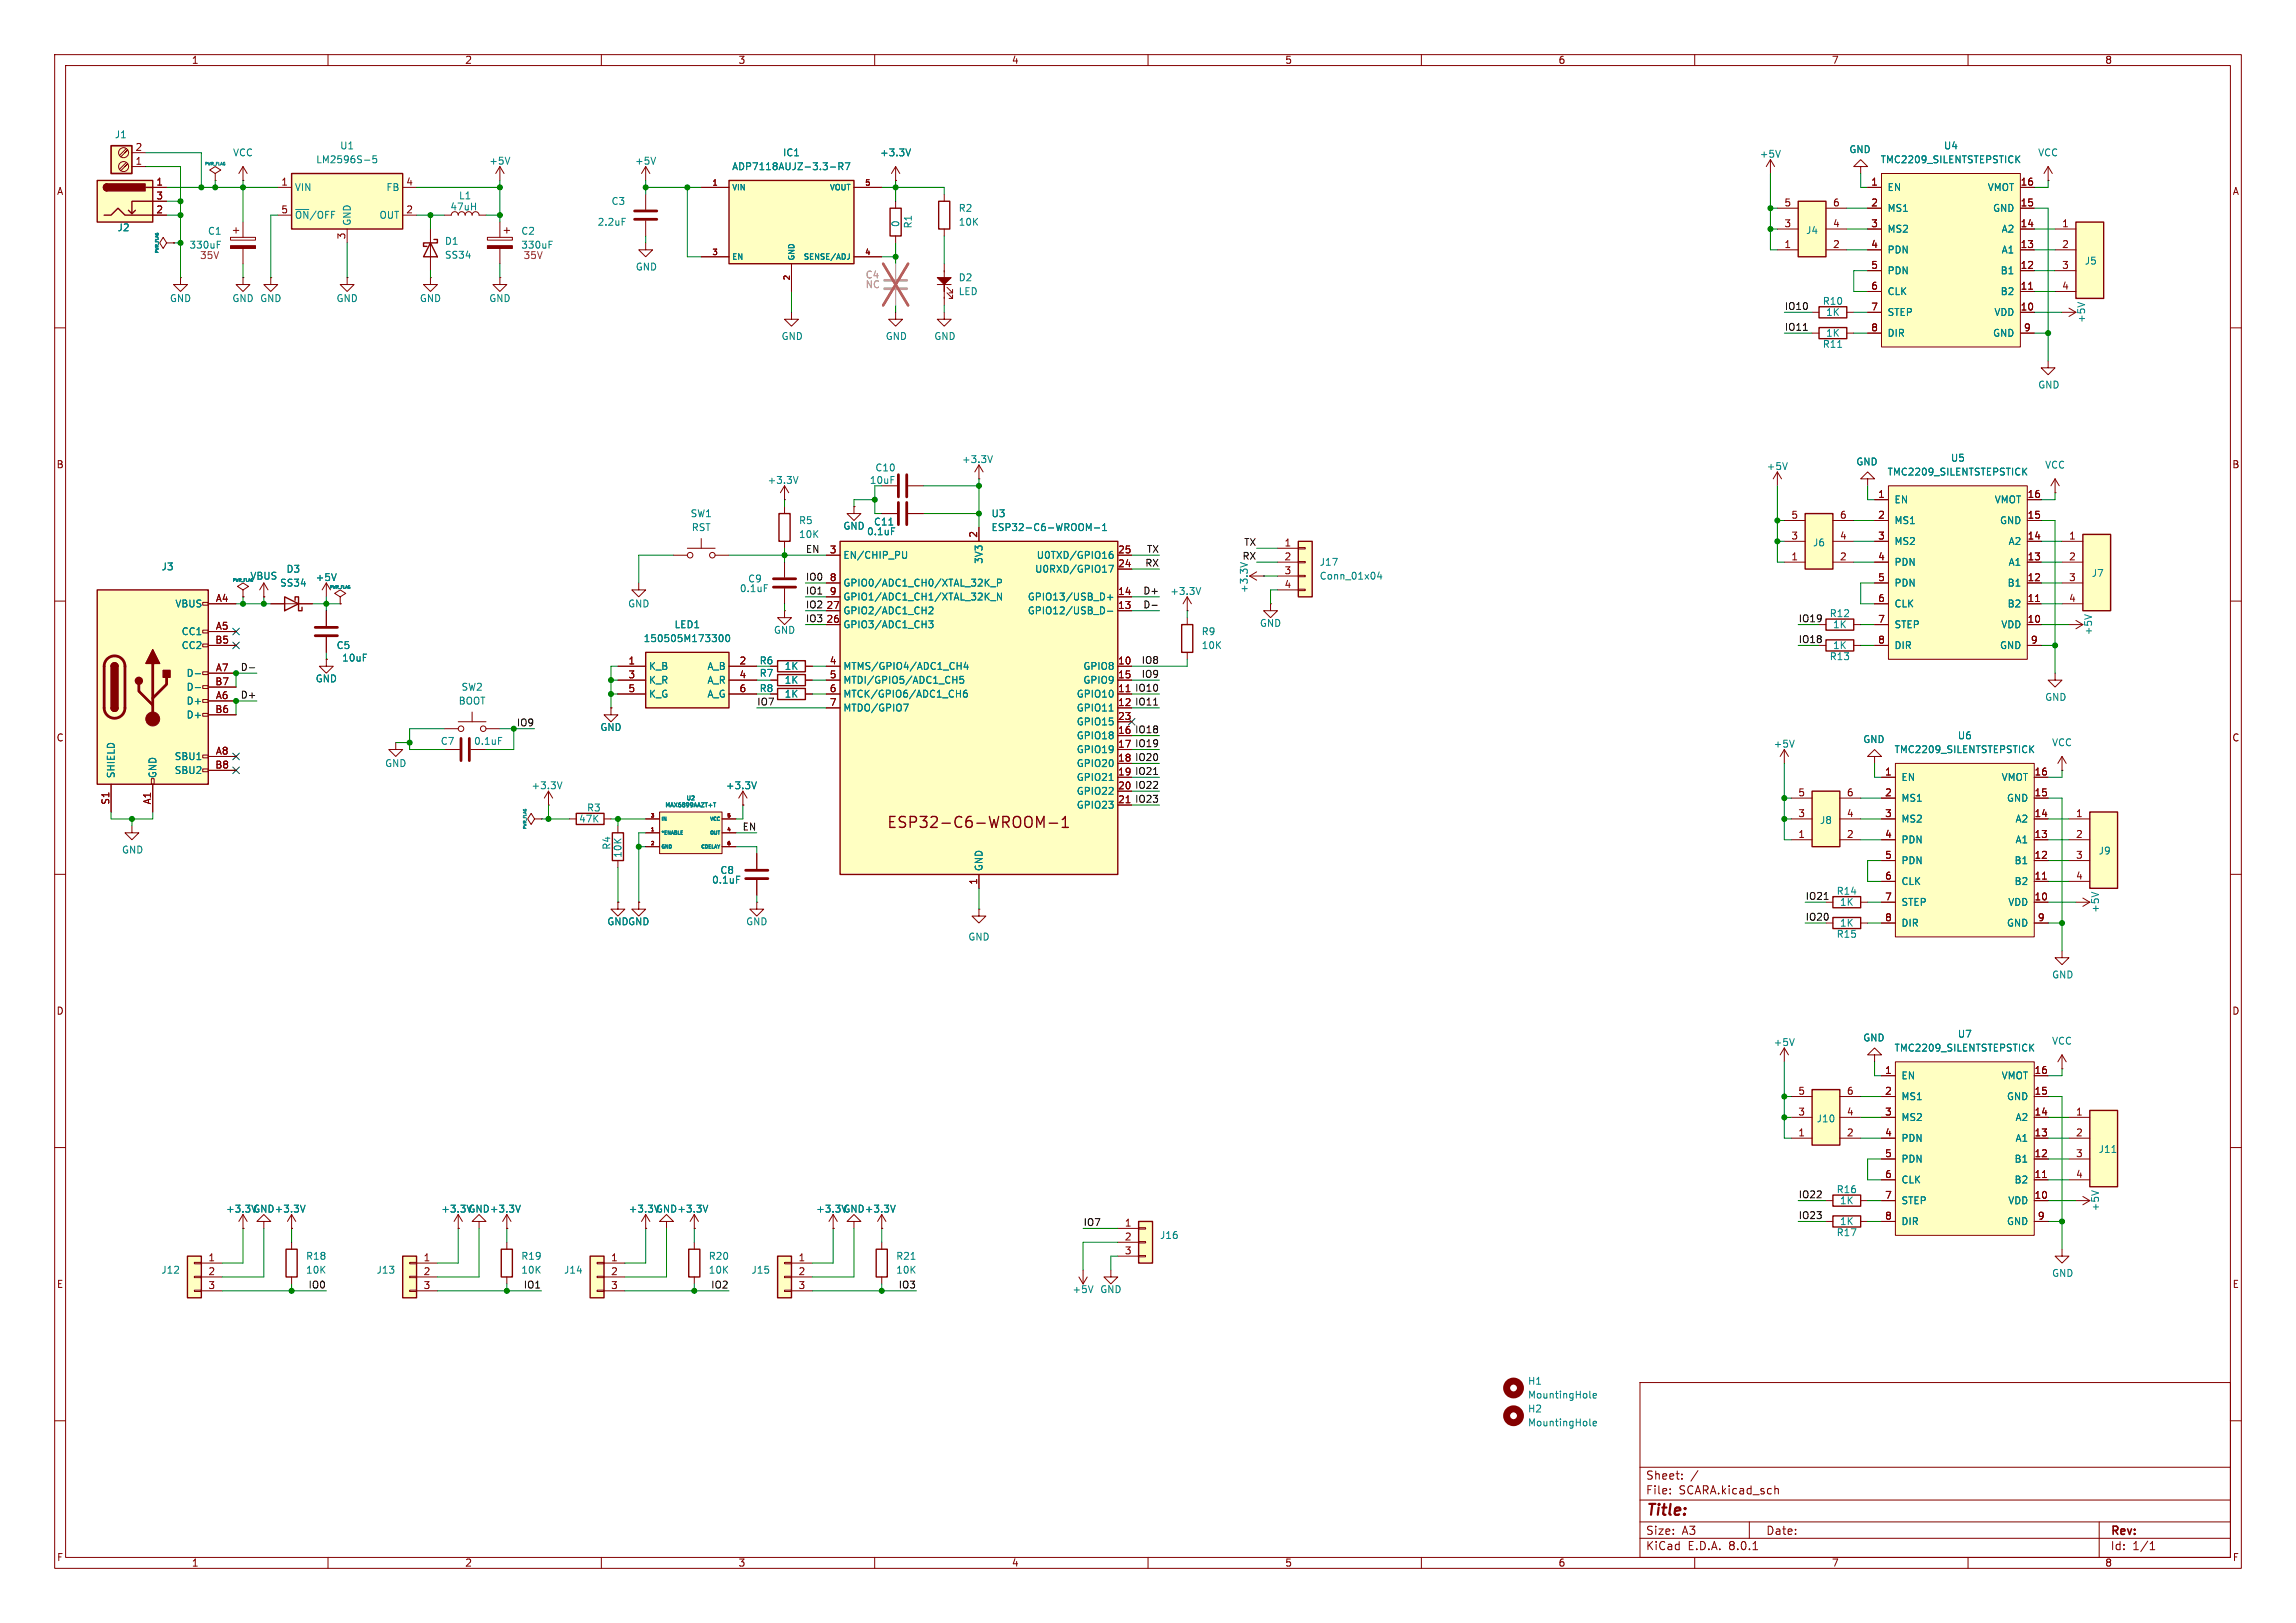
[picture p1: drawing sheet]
<svg xmlns="http://www.w3.org/2000/svg" width="420mm" height="297mm" viewBox="0 0 420 297" stroke-linecap="round" stroke-linejoin="round" font-family="sans-serif">
<defs><g id="words">
<g font-size="2.8" fill="#840000">
<text x="162.1" y="151.9">ESP32-C6-WROOM-1</text>
<text x="301" y="277.9">Title:</text>
</g>
<g font-size="2.1" fill="#840000">
<text x="301" y="273.7">File:</text>
<text x="301" y="271">Sheet:</text>
<text x="307.1" y="273.7">SCARA.kicad_sch</text>
<text x="301" y="281.1">Size:</text>
<text x="307.6" y="281.1">A3</text>
<text x="323" y="281.1">Date:</text>
<text x="386" y="281.3">Rev:</text>
<text x="301" y="283.9">KiCad</text>
<text x="308.7" y="283.9">E.D.A.</text>
<text x="316.3" y="283.9">8.0.1</text>
<text x="386" y="283.9">Id:</text>
<text x="390.1" y="283.9">1/1</text>
</g>
<g font-size="1.8" fill="#840000">
<text x="35" y="11.9">1</text>
<text x="85" y="11.9">2</text>
<text x="135" y="11.9">3</text>
<text x="185" y="11.9">4</text>
<text x="235" y="11.9">5</text>
<text x="285" y="11.9">6</text>
<text x="335" y="11.9">7</text>
<text x="385" y="11.9">8</text>
<text x="24.7" y="27.7">2</text>
<text x="10.3" y="35.9">A</text>
<text x="24.7" y="30.2">1</text>
<text x="28.5" y="34">1</text>
<text x="51.4" y="34">1</text>
<text x="74.2" y="34">4</text>
<text x="342.2" y="34">1</text>
<text x="369.5" y="34">16</text>
<text x="408.3" y="35.9">A</text>
<text x="28.5" y="39.1">2</text>
<text x="28.5" y="36.6">3</text>
<text x="51.4" y="39.1">5</text>
<text x="74.2" y="39.1">2</text>
<text x="326.3" y="41.7">3</text>
<text x="326.3" y="37.8">5</text>
<text x="335.2" y="41.7">4</text>
<text x="335.2" y="37.8">6</text>
<text x="342.2" y="37.8">2</text>
<text x="342.2" y="41.7">3</text>
<text x="369.5" y="41.7">14</text>
<text x="369.5" y="37.8">15</text>
<text x="377.1" y="41.7">1</text>
<text x="63.2" y="43.9" transform="rotate(-90 63.2 43.9)">3</text>
<text x="326.3" y="45.5">1</text>
<text x="335.2" y="45.5">2</text>
<text x="342.2" y="45.5">4</text>
<text x="369.5" y="45.5">13</text>
<text x="377.1" y="45.5">2</text>
<text x="342.2" y="49.3">5</text>
<text x="342.2" y="53.1">6</text>
<text x="369.5" y="53.1">11</text>
<text x="369.5" y="49.3">12</text>
<text x="377.1" y="49.3">3</text>
<text x="377.1" y="53.1">4</text>
<text x="342.2" y="56.9">7</text>
<text x="369.5" y="56.9">10</text>
<text x="342.2" y="60.7">8</text>
<text x="370.1" y="60.7">9</text>
<text x="10.3" y="85.9">B</text>
<text x="408.2" y="85.9">B</text>
<text x="327.6" y="95">5</text>
<text x="336.5" y="95">6</text>
<text x="343.5" y="91.2">1</text>
<text x="343.5" y="95">2</text>
<text x="370.8" y="95">15</text>
<text x="370.8" y="91.2">16</text>
<text x="151.7" y="101.3">3</text>
<text x="178.8" y="98.5" transform="rotate(-90 178.8 98.5)">2</text>
<text x="204.4" y="101.3">25</text>
<text x="234.9" y="100.1">1</text>
<text x="327.6" y="98.8">3</text>
<text x="336.5" y="98.8">4</text>
<text x="343.5" y="98.8">3</text>
<text x="370.8" y="98.8">14</text>
<text x="378.4" y="98.8">1</text>
<text x="151.7" y="106.4">8</text>
<text x="204.4" y="103.9">24</text>
<text x="234.9" y="102.6">2</text>
<text x="234.9" y="105.2">3</text>
<text x="234.9" y="107.7">4</text>
<text x="327.6" y="102.6">1</text>
<text x="336.5" y="102.6">2</text>
<text x="343.5" y="102.6">4</text>
<text x="343.5" y="106.4">5</text>
<text x="370.8" y="106.4">12</text>
<text x="370.8" y="102.6">13</text>
<text x="378.4" y="102.6">2</text>
<text x="378.4" y="106.4">3</text>
<text x="39.4" y="110.2">A4</text>
<text x="151.1" y="111.5">27</text>
<text x="151.7" y="109">9</text>
<text x="204.4" y="111.5">13</text>
<text x="204.4" y="109">14</text>
<text x="343.5" y="110.2">6</text>
<text x="370.8" y="110.2">11</text>
<text x="378.4" y="110.2">4</text>
<text x="39.3" y="117.9">B5</text>
<text x="39.4" y="115.3">A5</text>
<text x="151.1" y="114">26</text>
<text x="343.5" y="114">7</text>
<text x="343.5" y="117.9">8</text>
<text x="370.8" y="114">10</text>
<text x="371.4" y="117.9">9</text>
<text x="39.3" y="125.5">B7</text>
<text x="39.4" y="122.9">A7</text>
<text x="114.9" y="121.7">1</text>
<text x="114.9" y="124.2">3</text>
<text x="135.2" y="121.7">2</text>
<text x="135.2" y="124.2">4</text>
<text x="151.7" y="121.7">4</text>
<text x="151.7" y="124.2">5</text>
<text x="204.4" y="121.7">10</text>
<text x="204.4" y="124.2">15</text>
<text x="39.3" y="130.6">B6</text>
<text x="39.4" y="128">A6</text>
<text x="114.9" y="126.7">5</text>
<text x="135.2" y="126.7">6</text>
<text x="151.7" y="126.7">6</text>
<text x="151.7" y="129.3">7</text>
<text x="204.4" y="126.7">11 IO10</text>
<text x="204.4" y="129.3">12 IO11</text>
<text x="204.4" y="131.8">23</text>
<text x="204.4" y="126.7">11</text>
<text x="204.4" y="129.3">12</text>
<text x="10.3" y="135.9">C</text>
<text x="204.4" y="134.4">16 IO18</text>
<text x="204.4" y="136.9">17 IO19</text>
<text x="204.4" y="134.4">16</text>
<text x="204.4" y="136.9">17</text>
<text x="408.2" y="135.9">C</text>
<text x="39.3" y="140.7">B8</text>
<text x="39.4" y="138.2">A8</text>
<text x="204.4" y="139.4">18 IO20</text>
<text x="204.4" y="142">19 IO21</text>
<text x="204.4" y="139.4">18</text>
<text x="204.4" y="142">19</text>
<text x="344.7" y="142">1</text>
<text x="372.1" y="142">16</text>
<text x="20.1" y="147.4" transform="rotate(-90 20.1 147.4)">S1</text>
<text x="27.7" y="147.3" transform="rotate(-90 27.7 147.3)">A1</text>
<text x="204.4" y="144.5">20 IO22</text>
<text x="204.4" y="147.1">21 IO23</text>
<text x="204.4" y="144.5">20</text>
<text x="204.4" y="147.1">21</text>
<text x="328.9" y="149.6">3</text>
<text x="328.9" y="145.8">5</text>
<text x="337.7" y="149.6">4</text>
<text x="337.7" y="145.8">6</text>
<text x="344.7" y="145.8">2</text>
<text x="344.7" y="149.6">3</text>
<text x="372.1" y="149.6">14</text>
<text x="372.1" y="145.8">15</text>
<text x="379.7" y="149.6">1</text>
<text x="328.9" y="153.4">1</text>
<text x="337.7" y="153.4">2</text>
<text x="344.7" y="153.4">4</text>
<text x="372.1" y="153.4">13</text>
<text x="379.7" y="153.4">2</text>
<text x="178.8" y="162" transform="rotate(-90 178.8 162)">1</text>
<text x="344.7" y="157.2">5</text>
<text x="344.7" y="161">6</text>
<text x="372.1" y="161">11</text>
<text x="372.1" y="157.2">12</text>
<text x="379.7" y="157.2">3</text>
<text x="379.7" y="161">4</text>
<text x="344.7" y="164.8">7</text>
<text x="372.1" y="164.8">10</text>
<text x="344.7" y="168.7">8</text>
<text x="372.7" y="168.7">9</text>
<text x="10.3" y="185.9">D</text>
<text x="408.2" y="185.9">D</text>
<text x="344.7" y="196.6">1</text>
<text x="372.1" y="196.6">16</text>
<text x="328.9" y="200.4">5</text>
<text x="337.7" y="200.4">6</text>
<text x="344.7" y="200.4">2</text>
<text x="372.1" y="200.4">15</text>
<text x="328.9" y="208">1</text>
<text x="328.9" y="204.2">3</text>
<text x="337.7" y="208">2</text>
<text x="337.7" y="204.2">4</text>
<text x="344.7" y="204.2">3</text>
<text x="344.7" y="208">4</text>
<text x="372.1" y="208">13</text>
<text x="372.1" y="204.2">14</text>
<text x="379.7" y="204.2">1</text>
<text x="379.7" y="208">2</text>
<text x="344.7" y="211.8">5</text>
<text x="344.7" y="215.6">6</text>
<text x="372.1" y="215.6">11</text>
<text x="372.1" y="211.8">12</text>
<text x="379.7" y="211.8">3</text>
<text x="379.7" y="215.6">4</text>
<text x="344.7" y="219.5">7</text>
<text x="372.1" y="219.5">10</text>
<text x="205.7" y="224.5">1</text>
<text x="205.7" y="227.1">2</text>
<text x="344.7" y="223.3">8</text>
<text x="372.7" y="223.3">9</text>
<text x="38" y="230.9">1</text>
<text x="38" y="233.4">2</text>
<text x="77.4" y="230.9">1</text>
<text x="77.4" y="233.4">2</text>
<text x="111.7" y="230.9">1</text>
<text x="111.7" y="233.4">2</text>
<text x="146" y="230.9">1</text>
<text x="146" y="233.4">2</text>
<text x="205.7" y="229.6">3</text>
<text x="10.3" y="235.9">E</text>
<text x="38" y="236">3</text>
<text x="77.4" y="236">3</text>
<text x="111.7" y="236">3</text>
<text x="146" y="236">3</text>
<text x="408.3" y="235.9">E</text>
<text x="10.3" y="285.9">F</text>
<text x="35" y="286.9">1</text>
<text x="85" y="286.9">2</text>
<text x="135" y="286.9">3</text>
<text x="185" y="286.9">4</text>
<text x="235" y="286.9">5</text>
<text x="285" y="286.9">6</text>
<text x="335" y="286.9">7</text>
<text x="385" y="286.9">8</text>
<text x="408.3" y="285.9">F</text>
</g>
<g font-size="1.8" fill="#008484">
<text x="20.9" y="25.5">J1</text>
<text x="42.5" y="28.8">VCC</text>
<text x="62.1" y="27.5">U1</text>
<text x="143.1" y="28.8">IC1</text>
<text x="160.9" y="28.8">+3.3V</text>
<text x="321.8" y="29.1">+5V</text>
<text x="338.2" y="28.2">GND</text>
<text x="355.5" y="27.5">U4</text>
<text x="372.7" y="28.8">VCC</text>
<text x="53.8" y="35.2">VIN</text>
<text x="57.7" y="30.1">LM2596S-5</text>
<text x="70.6" y="35.2">FB</text>
<text x="89.4" y="30.3">+5V</text>
<text x="116.1" y="30.3">+5V</text>
<text x="133.8" y="31.3">ADP7118AUJZ-3.3-R7</text>
<text x="343.9" y="30.1">TMC2209_SILENTSTEPSTICK</text>
<text x="345.2" y="35.2">EN</text>
<text x="363.5" y="35.2">VMOT</text>
<text x="53.8" y="40.2">~{ON}/OFF</text>
<text x="64.4" y="41.4" transform="rotate(-90 64.4 41.4)">GND</text>
<text x="69.3" y="40.2">OUT</text>
<text x="82.3" y="38.7">47uH</text>
<text x="83.9" y="36.7">L1</text>
<text x="109.2" y="41.5">2.2uF</text>
<text x="111.8" y="37.7">C3</text>
<text x="164.7" y="41.6" transform="rotate(-90 164.7 41.6)">0</text>
<text x="167" y="41.9" transform="rotate(-90 167 41.9)">R1</text>
<text x="175.3" y="39">R2</text>
<text x="175.3" y="41.5">10K</text>
<text x="345.2" y="39">MS1</text>
<text x="364.5" y="39">GND</text>
<text x="21.4" y="42.5">J2</text>
<text x="34.6" y="45.7">330uF</text>
<text x="37.9" y="43.2">C1</text>
<text x="81.3" y="45">D1</text>
<text x="81.3" y="47.5">SS34</text>
<text x="95.3" y="43.2">C2</text>
<text x="95.3" y="45.7">330uF</text>
<text x="330.3" y="43">J4</text>
<text x="345.2" y="42.8">MS2</text>
<text x="345.2" y="46.6">PDN</text>
<text x="366.1" y="46.6">A1</text>
<text x="366.1" y="42.8">A2</text>
<text x="116.2" y="49.7">GND</text>
<text x="175.3" y="51.7">D2</text>
<text x="345.2" y="50.4">PDN</text>
<text x="365.9" y="50.4">B1</text>
<text x="381.3" y="48.6">J5</text>
<text x="31" y="55.5">GND</text>
<text x="42.4" y="55.5">GND GND</text>
<text x="61.5" y="55.5">GND</text>
<text x="76.7" y="55.5">GND</text>
<text x="89.4" y="55.5">GND</text>
<text x="175.3" y="54.2">LED</text>
<text x="333.3" y="56">R10</text>
<text x="333.9" y="58">1K</text>
<text x="345.2" y="54.2">CLK</text>
<text x="345.2" y="58">STEP</text>
<text x="364.7" y="58">VDD</text>
<text x="365.9" y="54.2">B2</text>
<text x="381.6" y="59.2" transform="rotate(-90 381.6 59.2)">+5V</text>
<text x="142.9" y="62.4">GND</text>
<text x="161.9" y="62.4">GND</text>
<text x="170.8" y="62.4">GND</text>
<text x="333.3" y="63.9">R11</text>
<text x="333.9" y="61.8">1K</text>
<text x="345.2" y="61.8">DIR</text>
<text x="364.5" y="61.8">GND</text>
<text x="372.7" y="71.3">GND</text>
<text x="140.3" y="88.7">+3.3V</text>
<text x="160" y="86.5">C10</text>
<text x="175.9" y="84.9">+3.3V</text>
<text x="323.1" y="86.2">+5V</text>
<text x="339.5" y="85.4">GND</text>
<text x="345.2" y="87.2">TMC2209_SILENTSTEPSTICK</text>
<text x="356.8" y="84.7">U5</text>
<text x="374" y="86">VCC</text>
<text x="126.2" y="94.8">SW1</text>
<text x="181.3" y="94.8">U3</text>
<text x="346.5" y="92.3">EN</text>
<text x="364.8" y="92.3">VMOT</text>
<text x="126.4" y="97.4">RST</text>
<text x="146.1" y="96.1">R5</text>
<text x="146.1" y="98.7">10K</text>
<text x="154.2" y="97.1">GND</text>
<text x="158.5" y="98.1">0.1uF</text>
<text x="159.8" y="96.4">C11</text>
<text x="181.3" y="97.4">ESP32-C6-WROOM-1</text>
<text x="331.5" y="100.2">J6</text>
<text x="346.5" y="96.1">MS1</text>
<text x="346.5" y="99.9">MS2</text>
<text x="365.7" y="96.1">GND</text>
<text x="367.3" y="99.9">A2</text>
<text x="29.5" y="104.6">J3</text>
<text x="45.7" y="106.3">VBUS</text>
<text x="51.1" y="107.5">SS34</text>
<text x="52.3" y="105">D3</text>
<text x="57.7" y="106.5">+5V</text>
<text x="136.8" y="106.8">C9</text>
<text x="154.2" y="102.5">EN/CHIP_PU</text>
<text x="154.2" y="107.5">GPIO0/ADC1_CH0/XTAL_32K_P</text>
<text x="179.9" y="103.3" transform="rotate(-90 179.9 103.3)">3V3</text>
<text x="189.2" y="105">U0RXD/GPIO17</text>
<text x="189.5" y="102.5">U0TXD/GPIO16</text>
<text x="241.3" y="106.3">Conn_01x04</text>
<text x="241.3" y="103.7">J17</text>
<text x="346.5" y="103.7">PDN</text>
<text x="346.5" y="107.5">PDN</text>
<text x="367.1" y="107.5">B1</text>
<text x="367.3" y="103.7">A1</text>
<text x="382.5" y="105.8">J7</text>
<text x="32" y="111.4">VBUS</text>
<text x="114.8" y="111.4">GND</text>
<text x="135.2" y="108.6">0.1uF</text>
<text x="154.2" y="112.6">GPIO2/ADC1_CH2</text>
<text x="154.2" y="110.1">GPIO1/ADC1_CH1/XTAL_32K_N</text>
<text x="187.9" y="112.6">GPIO12/USB_D-</text>
<text x="187.9" y="110.1">GPIO13/USB_D+</text>
<text x="214" y="109.1">+3.3V</text>
<text x="228.4" y="108.6" transform="rotate(-90 228.4 108.6)">+3.3V</text>
<text x="334.6" y="113.1">R12</text>
<text x="346.5" y="111.4">CLK</text>
<text x="367.1" y="111.4">B2</text>
<text x="33.1" y="116.4">CC1</text>
<text x="33.1" y="119">CC2</text>
<text x="61.5" y="119">C5</text>
<text x="117.6" y="117.7">150505M173300</text>
<text x="123.3" y="115.2">LED1</text>
<text x="141.5" y="116.2">GND</text>
<text x="154.2" y="115.2">GPIO3/ADC1_CH3</text>
<text x="219.7" y="116.4">R9</text>
<text x="219.7" y="119">10K</text>
<text x="230.4" y="114.9">GND</text>
<text x="335.2" y="115.2">1K</text>
<text x="335.2" y="119">1K</text>
<text x="346.5" y="115.2">STEP</text>
<text x="346.5" y="119">DIR</text>
<text x="365.7" y="119">GND</text>
<text x="366" y="115.2">VDD</text>
<text x="382.9" y="116.3" transform="rotate(-90 382.9 116.3)">+5V</text>
<text x="34" y="124.1">D-</text>
<text x="57.7" y="125.1">GND</text>
<text x="62.5" y="121.3">10uF</text>
<text x="118.6" y="122.8">K_B</text>
<text x="118.6" y="125.3">K_R</text>
<text x="129.3" y="122.8">A_B</text>
<text x="129.3" y="125.3">A_R</text>
<text x="138.9" y="124.1">R7</text>
<text x="138.9" y="121.8">R6</text>
<text x="143.4" y="125.3">1K</text>
<text x="143.4" y="122.8">1K</text>
<text x="154.2" y="122.8">MTMS/GPIO4/ADC1_CH4</text>
<text x="154.2" y="125.3">MTDI/GPIO5/ADC1_CH5</text>
<text x="198.1" y="122.8">GPIO8</text>
<text x="198.1" y="125.3">GPIO9</text>
<text x="334.6" y="121">R13</text>
<text x="34" y="129.1">D+</text>
<text x="34" y="131.7">D+</text>
<text x="34" y="126.6">D-</text>
<text x="83.8" y="129.1">BOOT</text>
<text x="84.3" y="126.6">SW2</text>
<text x="118.6" y="127.9">K_G</text>
<text x="129.3" y="127.9">A_G</text>
<text x="138.9" y="126.8">R8</text>
<text x="143.4" y="127.9">1K</text>
<text x="154.2" y="127.9">MTCK/GPIO6/ADC1_CH6</text>
<text x="154.2" y="130.4">MTDO/GPIO7</text>
<text x="196.9" y="127.9">GPIO10</text>
<text x="196.9" y="130.4">GPIO11</text>
<text x="374" y="128.4">GND</text>
<text x="80.5" y="136.5">C7</text>
<text x="86.6" y="136.5">0.1uF</text>
<text x="109.7" y="134">GND</text>
<text x="196.9" y="135.5">GPIO18</text>
<text x="196.9" y="132.9">GPIO15</text>
<text x="324.4" y="137">+5V</text>
<text x="340.7" y="136.2">GND</text>
<text x="358" y="135.5">U6</text>
<text x="375.3" y="136.8">VCC</text>
<text x="21.2" y="142.5" transform="rotate(-90 21.2 142.5)">SHIELD</text>
<text x="28.8" y="142.5" transform="rotate(-90 28.8 142.5)">GND</text>
<text x="31.9" y="139.3">SBU1</text>
<text x="31.9" y="141.8">SBU2</text>
<text x="70.4" y="140.6">GND</text>
<text x="196.9" y="138">GPIO19</text>
<text x="196.9" y="140.6">GPIO20</text>
<text x="196.9" y="143.1">GPIO21</text>
<text x="346.5" y="138">TMC2209_SILENTSTEPSTICK</text>
<text x="347.7" y="143.1">EN</text>
<text x="366.1" y="143.1">VMOT</text>
<text x="97.1" y="144.6">+3.3V</text>
<text x="107.3" y="148.7">R3</text>
<text x="132.7" y="144.6">+3.3V</text>
<text x="196.9" y="145.6">GPIO22</text>
<text x="196.9" y="148.2">GPIO23</text>
<text x="347.7" y="146.9">MS1</text>
<text x="367" y="146.9">GND</text>
<text x="105.8" y="150.7">47K</text>
<text x="111.9" y="155.6" transform="rotate(-90 111.9 155.6)">R4</text>
<text x="332.8" y="151">J8</text>
<text x="347.7" y="150.7">MS2</text>
<text x="347.7" y="154.5">PDN</text>
<text x="368.6" y="154.5">A1</text>
<text x="368.6" y="150.7">A2</text>
<text x="22.2" y="156.4">GND</text>
<text x="113.9" y="157.1" transform="rotate(-90 113.9 157.1)">10K</text>
<text x="130.2" y="161.9">0.1uF</text>
<text x="131.7" y="160.1">C8</text>
<text x="179.9" y="159.5" transform="rotate(-90 179.9 159.5)">GND</text>
<text x="347.7" y="158.3">PDN</text>
<text x="368.4" y="158.3">B1</text>
<text x="383.8" y="156.6">J9</text>
<text x="335.9" y="163.9">R14</text>
<text x="336.5" y="166">1K</text>
<text x="347.7" y="162.2">CLK</text>
<text x="347.7" y="166">STEP</text>
<text x="367.3" y="166">VDD</text>
<text x="368.4" y="162.2">B2</text>
<text x="384.1" y="167.1" transform="rotate(-90 384.1 167.1)">+5V</text>
<text x="111" y="169.5">GNDGND</text>
<text x="136.4" y="169.5">GND</text>
<text x="177" y="172.3">GND</text>
<text x="335.9" y="171.8">R15</text>
<text x="336.5" y="169.8">1K</text>
<text x="347.7" y="169.8">DIR</text>
<text x="367" y="169.8">GND</text>
<text x="375.3" y="179.2">GND</text>
<text x="324.4" y="191.6">+5V</text>
<text x="340.7" y="190.8">GND</text>
<text x="358" y="190.1">U7</text>
<text x="375.3" y="191.4">VCC</text>
<text x="346.5" y="192.6">TMC2209_SILENTSTEPSTICK</text>
<text x="347.7" y="197.7">EN</text>
<text x="366.1" y="197.7">VMOT</text>
<text x="347.7" y="201.5">MS1</text>
<text x="367" y="201.5">GND</text>
<text x="332.2" y="205.6">J10</text>
<text x="347.7" y="205.3">MS2</text>
<text x="347.7" y="209.1">PDN</text>
<text x="368.6" y="209.1">A1</text>
<text x="368.6" y="205.3">A2</text>
<text x="347.7" y="213">PDN</text>
<text x="368.4" y="213">B1</text>
<text x="383.8" y="211.2">J11</text>
<text x="335.9" y="218.5">R16</text>
<text x="336.5" y="220.6">1K</text>
<text x="347.7" y="216.8">CLK</text>
<text x="347.7" y="220.6">STEP</text>
<text x="367.3" y="220.6">VDD</text>
<text x="368.4" y="216.8">B2</text>
<text x="384.1" y="221.7" transform="rotate(-90 384.1 221.7)">+5V</text>
<text x="41.3" y="222.1">+3.3VGND+3.3V</text>
<text x="80.6" y="222.1">+3.3VGND+3.3V</text>
<text x="114.9" y="222.1">+3.3VGND+3.3V</text>
<text x="149.2" y="222.1">+3.3VGND+3.3V</text>
<text x="212.1" y="226.9">J16</text>
<text x="335.9" y="226.4">R17</text>
<text x="336.5" y="224.4">1K</text>
<text x="347.7" y="224.4">DIR</text>
<text x="367" y="224.4">GND</text>
<text x="29.4" y="233.3">J12</text>
<text x="55.9" y="230.7">R18</text>
<text x="55.9" y="233.3">10K</text>
<text x="68.8" y="233.3">J13</text>
<text x="95.3" y="230.7">R19</text>
<text x="95.3" y="233.3">10K</text>
<text x="103.1" y="233.3">J14</text>
<text x="129.5" y="230.7">R20</text>
<text x="129.5" y="233.3">10K</text>
<text x="137.4" y="233.3">J15</text>
<text x="163.8" y="230.7">R21</text>
<text x="163.8" y="233.3">10K</text>
<text x="375.3" y="233.9">GND</text>
<text x="196.1" y="236.8">+5V</text>
<text x="201.2" y="236.8">GND</text>
<text x="279.4" y="253.6">H1</text>
<text x="279.4" y="256.1">MountingHole</text>
<text x="279.4" y="258.7">H2</text>
<text x="279.4" y="261.2">MountingHole</text>
</g>
<g font-size="1.8" fill="#840084">
<text x="36.5" y="47.6">35V</text>
<text x="95.7" y="47.6">35V</text>
</g>
<g font-size="1.8" fill="#a1a1a1">
<text x="158.3" y="51.2">C4</text>
<text x="158.3" y="52.9">NC</text>
</g>
<g font-size="1.8">
<text x="326.4" y="56.8">IO10</text>
<text x="326.4" y="60.6">IO11</text>
<text x="147.3" y="101.3">EN</text>
<text x="209.7" y="101.3">TX</text>
<text x="227.5" y="100">TX</text>
<text x="147.3" y="106.3">IO0</text>
<text x="209.4" y="103.8">RX</text>
<text x="227.2" y="102.5">RX</text>
<text x="147.3" y="108.9">IO1</text>
<text x="147.3" y="114">IO3</text>
<text x="147.3" y="111.4">IO2</text>
<text x="209" y="108.9">D+</text>
<text x="209" y="111.4">D-</text>
<text x="328.9" y="114">IO19</text>
<text x="328.9" y="117.8">IO18</text>
<text x="43.9" y="122.8">D-</text>
<text x="208.7" y="121.6">IO8</text>
<text x="208.7" y="124.1">IO9</text>
<text x="43.9" y="127.9">D+</text>
<text x="138.4" y="129.2">IO7</text>
<text x="94.4" y="133">IO9</text>
<text x="135.7" y="152.1">EN</text>
<text x="330.2" y="164.8">IO21</text>
<text x="330.2" y="168.6">IO20</text>
<text x="328.9" y="219.4">IO22</text>
<text x="198.1" y="224.4">IO7</text>
<text x="328.9" y="223.2">IO23</text>
<text x="56.3" y="235.9">IO0</text>
<text x="95.7" y="235.9">IO1</text>
<text x="130" y="235.9">IO2</text>
<text x="164.3" y="235.9">IO3</text>
</g>
<text font-size="1.8" fill="#008400" x="159" y="88.7">10uF</text>
<g font-size="1.4" fill="#840000">
<text x="130.2" y="34">1</text>
<text x="158.1" y="34">5</text>
<text x="130.2" y="46.7">3</text>
<text x="158.1" y="46.7">4</text>
<text x="144.5" y="51.4" transform="rotate(-90 144.5 51.4)">2</text>
</g>
<g font-size="1.4" fill="#008484">
<text x="133.9" y="35">VIN</text>
<text x="151.7" y="35">VOUT</text>
<text x="133.9" y="47.7">EN</text>
<text x="145.5" y="47.8" transform="rotate(-90 145.5 47.8)">GND</text>
<text x="146.9" y="47.7">SENSE/ADJ</text>
</g>
<g font-size="1.1" fill="#008484">
<text x="121.6" y="147.9">MAX6899AAZT+T</text>
<text x="125.5" y="146.7">U2</text>
</g>
<g font-size=".9" fill="#840000">
<text x="118.9" y="149.6">3</text>
<text x="132.9" y="149.6">5</text>
<text x="118.9" y="152.1">1</text>
<text x="118.9" y="154.7">2</text>
<text x="132.9" y="152.1">4</text>
<text x="132.9" y="154.7">6</text>
</g>
<g font-size=".9" fill="#008484">
<text x="120.9" y="152.9">*ENABLE</text>
<text x="120.9" y="155.5">GND</text>
<text x="120.9" y="150.4">IN</text>
<text x="128" y="155.5">CDELAY</text>
<text x="129.7" y="152.9">OUT</text>
<text x="129.7" y="150.4">VCC</text>
</g>
<g font-size=".7" fill="#008484">
<text x="37.4" y="30.4">PWR_FLAG</text>
<text x="29.1" y="46.4" transform="rotate(-90 29.1 46.4)">PWR_FLAG</text>
<text x="42.5" y="106.6">PWR_FLAG</text>
<text x="60.2" y="107.9">PWR_FLAG</text>
<text x="96.4" y="151.9" transform="rotate(-90 96.4 151.9)">PWR_FLAG</text>
</g>
</g></defs>
<g fill="none" stroke="#840000" stroke-width=".18">
<path d="M10 10h400v277h-400zM12 12h396v273h-396zM60 10v2M110 10v2M160 10v2M210 10v2M260 10v2M310 10v2M360 10v2M10 60h2M89.2 43.4h4.5v.5h-4.5zM91.4 40.6v2.8"/>
<path d="M91.4 45.5v2.8M92.2 42.2h1M92.7 41.7v1M408 60h2M10 110h2M408 110h2M10 160h2M408 160h2M10 210h2M408 210h2M152.4 224.8h.1M152.4 222.2l-.8 1.3"/>
<path d="M152.4 222.2v2.6M152.4 222.2l.8 1.3M161.3 224.8h.1M161.3 222.2l-.8 1.3M161.3 222.2v2.6M161.3 222.2l.8 1.3M197.4 233.7l.7 1.2M198.1 232.4v2.5M198.9 233.7l-.8 1.2M203.2 232.4v1.3h1.3l-1.3 1.2-1.3-1.2h1.3M377.2 228.6v1.3h1.3l-1.3 1.2-1.3-1.2h1.3M10 260h2"/>
<path d="M300 253h108v32h-108zM408 260h2M300 278.5h108M300 274.5h108M300 268.5h108M305.5 273.2v.2M305.5 272.5v.1M307.7 270.5v.2M307.7 269.8v.1M310.6 269.1l-1.3 1.9M320 278.5v3M324.7 272.5h.5l.1 .9"/>
<path d="M384 278.5v6.5M60 285v2M110 285v2M160 285v2M210 285v2M260 285v2M300 281.5h108M310 285v2M320.7 283.6h.8M360 285v2M393.3 283.6h.9M393.3 282.5l.4-.4v1.5"/>
</g>
<path d="M89.2 45h4.5v.5h-4.5z" fill="#840000" stroke="#840000" stroke-width=".18"/>
<path d="M100.4 44.7h.5M100.4 44.1h.6M163.8 220.5l-.5 1.3M199.9 235.3l-.4 1.2" fill="none" stroke="#008484" stroke-width=".18"/>
<path d="M208.3 223.5h2.5v7.6h-2.5z" fill="#ffffc2"/>
<path d="M161.3 227.3v1.3M161.3 233.7v1.2M204.5 224.8h3.8M204.5 227.3h3.8M204.5 229.9h3.8M208.3 229.7h1.2v.3h-1.2zM208.3 227.2h1.2v.3h-1.2zM208.3 224.7h1.2v.2h-1.2z" fill="none" stroke="#840000" stroke-width=".18"/>
<path d="M160.3 228.6h2v5.1h-2zM208.3 223.5h2.5v7.6h-2.5z" fill="none" stroke="#840000" stroke-width=".25"/>
<path d="M166.7 230.4h.7" fill="none" stroke="#008484" stroke-width=".18"/>
<path d="M142.2 229.9h2.6v7.6h-2.6z" fill="#ffffc2"/>
<g fill="none" stroke="#840000" stroke-width=".18">
<path d="M81.3 39.4h1.2a.64 .64 0 0 1 .7-.7 .64 .64 0 0 1 .6 .7 .64 .64 0 0 1 .7-.7 .64 .64 0 0 1 .6 .7 .64 .64 0 0 1 .6-.7 .64 .64 0 0 1 .7 .7 .64 .64 0 0 1 .6-.7 .64 .64 0 0 1 .6 .7h1.3M91.4 30.5l-.7 1.3M91.4 30.5v2.5M91.4 30.5l.8 1.3M118.1 30.5l-.8 1.3M118.1 30.5v2.5M118.1 35.6v2.8M118.1 30.5l.8 1.3M78.7 50.8v1.3h1.3l-1.3 1.2-1.2-1.2h1.2M78.7 50.8h.1M78.7 41.9v7.6M91.4 50.8v1.3h-1.2l1.2 1.2 1.3-1.2h-1.3"/>
<path d="M91.4 50.8h.1M118.1 44.5v1.2h1.3l-1.3 1.3-1.3-1.3h1.3M118.1 40.4v2.8M156.2 92.7v1.3h1.3l-1.3 1.3-1.3-1.3h1.3M156.2 92.7h.1M143.5 111.8v1.2h1.3l-1.3 1.3-1.3-1.3h1.3M143.5 111.8h.1M141 127h1.2M141 124.5h1.2M141 121.9h1.2M147.3 127h1.3M147.3 124.5h1.3"/>
<path d="M147.3 121.9h1.3M138.4 156.2v2.8M138.4 165.1v1.3h1.3l-1.3 1.2-1.2-1.2h1.2M138.4 165.1h.1M138.4 161v2.8M179.1 166.4v1.2h1.2l-1.2 1.3-1.3-1.3h1.3M179.1 166.4h.1M127 224.8h.1M127 222.2v2.6M127 227.3v1.3M127 233.7v1.2M127 222.2l-.8 1.3"/>
<path d="M127 222.2l.8 1.3M143.5 236.1h1.3v.2h-1.3zM143.5 233.6h1.3v.2h-1.3zM143.5 231h1.3v.3h-1.3zM144.8 231.1h3.8M144.8 233.7h3.8M144.8 236.2h3.8"/>
</g>
<path d="M78.7 44.5l1.3 2.5h-2.5zM79.4 43.8h.6v.7h-2.5v.6h.6M142.2 126h5.1v2h-5.1zM142.2 123.4h5.1v2.1h-5.1zM142.2 120.9h5.1v2h-5.1zM126 228.6h2v5.1h-2zM142.2 229.9h2.6v7.6h-2.6z" fill="none" stroke="#840000" stroke-width=".25"/>
<path d="M93.3 28.8l-.5 1.2M113.8 39.9h.6M119.9 28.8l-.4 1.2M134.7 160.3h.6M129.5 220.5l-.5 1.3" fill="none" stroke="#008484" stroke-width=".18"/>
<path d="M116.1 38.6h4M116.1 40.1h4M136.4 159.3h4.1M136.4 160.8h4.1" fill="none" stroke="#840000" stroke-width=".51"/>
<path d="M17.8 108h20.3v35.5h-20.3z" fill="#ffffc2"/>
<g fill="none" stroke="#840000" stroke-width=".18">
<path d="M37.1 117.9h1v.5h-1zM37.1 115.3h1v.5h-1zM37.1 110.2h1v.5h-1zM38.1 110.5h5.1M38.1 115.6h5.1M38.1 118.1h5.1M37.1 138.2h1v.5h-1zM37.1 130.6h1v.5h-1zM37.1 128h1v.5h-1zM37.1 125.5h1v.5h-1zM37.1 122.9h1v.5h-1zM38.1 128.3h5.1"/>
<path d="M38.1 123.2h5.1M38.1 138.4h5.1M38.1 130.8h5.1M38.1 125.7h5.1M20.3 143.5v5.1M27.7 142.5h.5v1h-.5zM27.9 143.5v5.1M37.1 140.7h1v.5h-1zM38.1 141h5.1"/>
</g>
<path d="M17.8 108h20.3v35.5h-20.3zM20.3 129.5a.64 .64 0 0 0 .7 .7 .64 .64 0 0 0 .6-.7M20.3 121.9a.64 .64 0 0 1 .7-.6 .64 .64 0 0 1 .6 .6" fill="none" stroke="#840000" stroke-width=".25"/>
<path d="M19.6 120.6a1.91 1.91 0 0 1 2.1-.4 1.91 1.91 0 0 1 1.2 1.7v7.6a1.91 1.91 0 0 1-1.9 1.9 1.91 1.91 0 0 1-2-1.9l.1-7.7 .1-.7zM25.4 125.2v1.3l2.5 2.5M27.9 121.4v10.2M30.5 124v1.2l-2.6 2.6" fill="none" stroke="#840000" stroke-width=".51"/>
<g fill="#840000" stroke="#840000" stroke-width=".25">
<path d="M20.3 129.5h1.3a.64 .64 0 0 1-.6 .7 .64 .64 0 0 1-.7-.7z"/>
<path d="M20.3 121.9h1.3v7.6h-1.3z"/>
<path d="M20.5 121.5a.64 .64 0 0 1 .7-.2 .64 .64 0 0 1 .4 .6h-1.3z"/>
<path d="M27.9 118.9l1.3 2.5h-2.5z"/>
<path d="M29.8 122.7h1.3v1.3h-1.3z"/>
<circle cx="25.4" cy="124.6" r=".63"/>
</g>
<circle cx="27.9" cy="131.6" r="1.27" fill="#840000" stroke="#840000" stroke-width=".18"/>
<path d="M35.7 123.3h1M35.7 125.8h1" fill="none" stroke="#008484" stroke-width=".18"/>
<path d="M153.7 99.1h50.8v60.9h-50.8z" fill="#ffffc2"/>
<path d="M142.5 94h2v5.1h-2zM153.7 99.1h50.8v60.9h-50.8zM190.3 150.8l.7-1.4v2M191.9 150.6h1.6M194.3 151.4h1.2M194.3 150l.6-.6v2" fill="none" stroke="#840000" stroke-width=".25"/>
<g fill="none" stroke="#840000" stroke-width=".18">
<path d="M143.5 92.7v1.3M143.5 99.1v1.2M161.3 94h2.8M166.1 94h2.8M179.1 96.5v2.6M143.5 102.9v2.8M143.5 107.7v2.8M151.1 111.8h2.6M151.1 109.2h2.6M151.1 101.6h2.6M151.1 114.3h2.6M151.1 106.7h2.6"/>
<path d="M204.5 111.8h2.5M204.5 109.2h2.5M204.5 104.1h2.5M204.5 101.6h2.5M151.1 121.9h2.6M151.1 124.5h2.6M151.1 127h2.6M151.1 129.5h2.6M204.5 121.9h2.5M204.5 124.5h2.5M204.5 132.1h2.5M179.1 160v2.6"/>
</g>
<g fill="none" stroke="#008484" stroke-width=".18">
<path d="M162.6 96.1h.7M163.1 96.6h.6M199.2 96.7l.4-.9v1.3M200.2 96.6h1M201.7 96.2l.4-.4v1.3M201.7 97.1h.7M139.8 107h.6M165.8 100.9v1.2l-.2 .1-.4-.1M169.9 113.6h.8l-.5 .5 .4 .1v.6l-.2 .1-.5-.1M169.9 111.2l.5-.1 .3 .3-.8 .9h.8M181.2 107.4h1M181.2 109.9h1"/>
<path d="M182.5 106.7l.6-.1 .1-.2-.1-.3-.6-.1v1.3M183.2 108.5v1.3l-.7-1.3v1.3M201.8 111.1l.2 .5-.2 .7M202.6 111.9h1M202.6 109.3h1M202.8 103.4h.9l-.6 1.3M203.1 108.8v1M203.5 100.9l-.4 .1a.86 .86 0 0 0 0 1.2l.5-.1v-.5l-.2-.2-.4 .1-.1 .1M165.3 128.8h.8l-.5 1.3M174.3 124.4h.7M175 126.9h.7M175 123.8v1.2"/>
<path d="M175.1 121.8h.7M175.7 126.3v1.3M175.8 121.2v1.3M176.2 123.8h-.6v.6l.1-.1h.5l.1 .2-.1 .4-.2 .1-.4-.1M176.7 121.2l-.3 .9h.7M176.8 126.3l-.3 .1a.85 .85 0 0 0 0 1.2l.4-.1 .1-.5-.3-.2-.3 .1-.2 .1M177 121.7v.8M202.9 130.1h.7M202.9 142.8h.7"/>
</g>
<path d="M164.3 91.9v4.1M165.9 91.9v4.1M141.5 107.4h4M141.5 105.9h4" fill="none" stroke="#840000" stroke-width=".51"/>
<path d="M237.5 99.1h2.5v10.1h-2.5z" fill="#ffffc2"/>
<g fill="none" stroke="#840000" stroke-width=".18">
<path d="M163.8 33h.1M163.8 30.5l-.7 1.3M163.8 30.5v2.5M163.8 36.8v1.3M163.8 30.5l.8 1.3M172.7 35.6v1.2M144.8 57.2v1.2h1.2l-1.2 1.3-1.3-1.3h1.3M163.8 57.2v1.2h1.3l-1.3 1.3-1.2-1.3h1.2M163.8 43.2v1.3M171.4 52.1h2.6M172.7 57.2v1.2h1.3l-1.3 1.3-1.3-1.3h1.3M172.7 41.9v1.3"/>
<path d="M172.7 48.3v2.5M172.7 53.3v2.6M173.2 52.6l1 1M173.2 53.6l1 1M173.6 53.6h.6M173.6 54.6h.6M174.2 53v.6M174.2 54v.6M49.5 110.5h7.6M59.7 106.7l-.8 1.3M59.7 106.7v2.5M59.7 106.7l.8 1.3"/>
<path d="M62.2 109.2l1-.6-1-.6-1 .6 1 .6v1.3M62.2 110.5h.1M217.2 111.8h.1M217.2 109.2v2.6M217.2 113v1.3M217.2 119.4v1.3M217.2 109.2l-.8 1.3M217.2 109.2l.7 1.3M228.6 105.4h2.5M228.6 105.4l1.3 .8M229.9 104.6l-1.3 .8M231.1 105.4h.1"/>
<path d="M232.4 110.5v1.3h1.3l-1.3 1.2-1.3-1.2h1.3M232.4 110.5h.1M233.7 100.3h3.8M233.7 102.9h3.8M233.7 105.4h3.8M233.7 108h3.8M237.5 107.8h1.3v.3h-1.3zM237.5 105.3h1.3v.2h-1.3zM237.5 102.7h1.3v.3h-1.3zM237.5 100.2h1.3v.3h-1.3zM24.1 151.1v1.3h1.3l-1.3 1.3-1.2-1.3h1.2"/>
</g>
<path d="M162.8 38.1h2v5.1h-2zM171.7 36.8h2v5.1h-2zM237.5 99.1h2.5v10.1h-2.5zM52.1 109.2l2.5 1.3-2.5 1.3zM54 109.9v-.7h.6v2.6h.6v-.7M216.2 114.3h2v5.1h-2z" fill="none" stroke="#840000" stroke-width=".25"/>
<path d="M166.6 27.2l-.5 1.3M61.5 105l-.4 1.2M219.6 107.5l-.4 1.3M226.9 102.9l1.3 .5M252.3 104.7l-.3 .9h.8M252.6 105.1v.9" fill="none" stroke="#008484" stroke-width=".18"/>
<path d="M171.4 50.8h2.6l-1.3 1.3v1.2v-1.2z" fill="#840000" stroke="#840000" stroke-width=".18"/>
<path d="M161.8 52.8h4.1M161.8 51.3h4.1" fill="none" stroke="#a1a1a1" stroke-width=".51"/>
<path d="M163.8 48.3v2.8M163.8 53.1v2.8" fill="none" stroke="#a1a1a1" stroke-width=".18"/>
<path d="M161.5 48.3l4.6 7.6M166.1 48.3l-4.6 7.6" fill="none" stroke="#e75356" stroke-width=".46"/>
<path d="M133.3 33h22.9v15.3h-22.9z" fill="#ffffc2"/>
<path d="M133.3 33h22.9v15.3h-22.9z" fill="none" stroke="#840000" stroke-width=".25"/>
<g fill="none" stroke="#840000" stroke-width=".18">
<path d="M128.3 34.3h5M156.2 34.3h5.1M128.3 47h5M144.8 48.3v5M156.2 47h5.1M143.5 91.4h.1M143.5 88.9l-.8 1.3M143.5 88.9v2.5M143.5 88.9l.8 1.3M161.3 88.9h2.8M166.1 88.9h2.8M179.1 87.6h.1"/>
<path d="M179.1 85.1l-.8 1.3M179.1 85.1v2.5M179.1 85.1l.7 1.3M44.4 108l1.1-.7-1.1-.6-1 .6 1 .7v1.2M44.4 109.2h.1M48.3 109.2h.1M48.3 106.7l-.8 1.3M48.3 106.7v2.5M48.3 106.7l.7 1.3M59.7 111.8v2.8M59.7 116.6v2.8M59.7 120.7v1.2h1.3l-1.3 1.3-1.3-1.3h1.3"/>
<path d="M59.7 120.7h.1M135.9 147.3h.1M135.9 144.8l-.8 1.3M135.9 144.8v2.5M135.9 144.8l.8 1.3"/>
</g>
<path d="M151.9 30.6h1M153.5 30.5l.6-.1 .1-.2-.1-.3-.6-.1v1.3M153.8 30.5l.4 .6M154.6 29.8h.9l-.6 1.3M155.4 46.4v.8l-.3 .3M146 87.2l-.4 1.3M181.5 83.4l-.4 1.3M138.4 143.1l-.5 1.2" fill="none" stroke="#008484" stroke-width=".18"/>
<path d="M164.3 86.9v4M165.9 86.9v4M57.7 116.3h4M57.7 114.8h4" fill="none" stroke="#840000" stroke-width=".51"/>
<path d="M120.6 148.6h11.5v7.6h-11.5z" fill="#ffffc2"/>
<g fill="none" stroke="#840000" stroke-width=".18">
<path d="M128.3 98.6v1.7M123.2 101.6h2.5M125.7 100.3h5.1M130.8 101.6h2.5M118.1 152.4h2.5M118.1 154.9h2.5M118.1 149.9h2.5M119.2 152.1h.4M120.6 148.6h11.5v7.6h-11.5zM132.1 152.4h2.5M132.1 154.9h2.5M132.1 149.9h2.5"/>
<circle cx="126.2" cy="101.6" r=".51"/>
<circle cx="130.3" cy="101.6" r=".51"/>
</g>
<path d="M130.5 146.9h.4M130.7 146.9v.8" fill="none" stroke="#008484" stroke-width=".18"/>
<path d="M118.1 119.4h15.2v10.1h-15.2z" fill="#ffffc2"/>
<path d="M118.1 119.4h15.2v10.1h-15.2z" fill="none" stroke="#840000" stroke-width=".25"/>
<path d="M113 121.9h5.1M113 124.5h5.1M113 127h5.1M133.3 121.9h5.1M133.3 124.5h5.1M133.3 127h5.1" fill="none" stroke="#840000" stroke-width=".18"/>
<path d="M131.7 116.3l.1-.2a.68 .68 0 0 1 .5 .7 .68 .68 0 0 1-.5 .6l-.3-.5zM132.9 116.3l.1-.2a.68 .68 0 0 1 .5 .7 .68 .68 0 0 1-.5 .6l-.3-.5zM290.8 255.7l.2 .1M291.4 255.4l.6-.1v-.2l-.4-.1-.2 .2 .1 .6h.5" fill="none" stroke="#008484" stroke-width=".18"/>
<circle cx="276.9" cy="254" r="1.27" fill="none" stroke="#840000" stroke-width="1.3"/>
<path d="M17.8 33h10.1v7.6h-10.1z" fill="#ffffc2"/>
<path d="M17.8 33h10.1v7.6h-10.1zM19 39.4h1.3l1.3-1.3 1.3 1.3h5M19.6 33.7a.64 .64 0 0 0-.7 .6 .64 .64 0 0 0 .7 .6M24.8 38.5l-.7 .6M26.7 34.3h1.2M27.9 36.8h-3.8v2.3l-.6-.6" fill="none" stroke="#840000" stroke-width=".25"/>
<g fill="#840000" stroke="#840000" stroke-width=".25">
<path d="M19.1 33.8l.5-.1v1.2a.63 .63 0 0 1-.6-.4 .63 .63 0 0 1 .1-.7z"/>
<path d="M19.6 33.7h6.9v1.2h-6.9z"/>
</g>
<path d="M27.9 34.3h2.6M27.9 39.4h2.6M27.9 36.8h2.6M30.5 44.5l-.7-1.1-.6 1.1 .6 1 .7-1h1.2M31.7 44.5h.1" fill="none" stroke="#840000" stroke-width=".18"/>
<circle cx="276.9" cy="259.1" r="1.27" fill="none" stroke="#840000" stroke-width="1.3"/>
<path d="M290.8 260.7l.2 .2M291.4 260.5l.6-.1v-.3h-.4l-.2 .2 .1 .6h.5" fill="none" stroke="#008484" stroke-width=".18"/>
<path d="M331.5 199.4h5v10.2h-5z" fill="#ffffc2"/>
<path d="M331.5 199.4h5v10.2h-5z" fill="none" stroke="#840000" stroke-width=".25"/>
<path d="M377.2 57.2h2.5M378.5 56.4l1.2 .8M379.7 57.2l-1.2 .7M327.7 208.3h3.8M327.7 204.5h3.8M327.7 200.7h3.8M336.5 208.3h3.9M336.5 204.5h3.9M336.5 200.7h3.9" fill="none" stroke="#840000" stroke-width=".18"/>
<path d="M380.1 55.3l1.2 .5" fill="none" stroke="#008484" stroke-width=".18"/>
<path d="M379.7 40.6h5.1v14h-5.1z" fill="#ffffc2"/>
<path d="M379.7 40.6h5.1v14h-5.1z" fill="none" stroke="#840000" stroke-width=".25"/>
<path d="M323.8 29.2l-.7 1.3M323.8 29.2v2.6M323.8 29.2l.8 1.3M340.4 30.5h1.2l-1.2-1.3-1.3 1.3h1.3v1.3M375.9 41.9h3.8M375.9 45.7h3.8M375.9 49.5h3.8M375.9 53.3h3.8" fill="none" stroke="#840000" stroke-width=".18"/>
<path d="M325.7 27.5l-.5 1.3" fill="none" stroke="#008484" stroke-width=".18"/>
<path d="M20.3 26.7h3.8v5.1h-3.8z" fill="#ffffc2"/>
<path d="M20.3 26.7h3.8v5.1h-3.8z" fill="none" stroke="#840000" stroke-width=".3"/>
<g fill="none" stroke="#840000" stroke-width=".18">
<path d="M22.9 27.9l.5-.5-1.3 1.3M22.9 30.5l.5-.5-1.3 1.2M23.1 27.2l-1.3 1.2M23.1 29.7l-1.3 1.3M24.1 30.5h2.6M24.1 27.9h2.6"/>
<circle cx="22.6" cy="30.5" r=".92"/>
<circle cx="22.6" cy="27.9" r=".92"/>
</g>
<path d="M328.9 36.8h5.1v10.2h-5.1z" fill="#ffffc2"/>
<path d="M328.9 36.8h5.1v10.2h-5.1z" fill="none" stroke="#840000" stroke-width=".25"/>
<g fill="none" stroke="#840000" stroke-width=".18">
<path d="M39.4 31.8l1-.7-1-.6-1 .6 1 .7v1.2M39.4 33h.1M44.4 33h.1M44.4 30.5l-.7 1.3M44.4 30.5v2.5M44.4 30.5l.8 1.3M325.1 38.1h3.8M334 38.1h3.8M374.6 33h.1M374.6 30.5l-.7 1.3M374.6 30.5v2.5M374.6 30.5l.8 1.3"/>
<path d="M325.1 45.7h3.8M325.1 41.9h3.8M334 45.7h3.8M334 41.9h3.8"/>
</g>
<path d="M344.2 31.8h25.4v31.7h-25.4z" fill="#ffffc2"/>
<g fill="none" stroke="#840000" stroke-width=".18">
<path d="M341.6 34.3h2.6M341.6 38.1h2.6M344.2 31.8h25.4v31.7h-25.4zM369.6 34.3h2.5M369.6 38.1h2.5M33 50.8v1.3h1.3l-1.3 1.2-1.3-1.2h1.3M33 50.8h.1M42.2 43.4h4.5v.5h-4.5zM42.7 42.2h1M43.2 41.7v1M44.4 50.8v1.3h1.3l-1.3 1.2-1.2-1.2h1.2M44.4 50.8h.1"/>
<path d="M44.4 40.6v2.8M44.4 45.5v2.8M331.5 57.2h1.2M337.8 57.2h1.3M341.6 57.2h2.6M341.6 53.3h2.6M341.6 49.5h2.6M341.6 45.7h2.6M341.6 41.9h2.6M369.6 57.2h2.5M369.6 53.3h2.5M369.6 49.5h2.5"/>
<path d="M369.6 45.7h2.5M369.6 41.9h2.5M371.1 52.9h.7M341.6 61h2.6M369.6 61h2.5M334 219.7h1.3M340.4 219.7h1.2"/>
</g>
<path d="M368.9 29.1l.6 .7M369.5 28.5l-.7 .7M39.7 44.7h.5M39.7 44.1h.6" fill="none" stroke="#008484" stroke-width=".18"/>
<path d="M332.7 56.1h5.1v2.1h-5.1zM335.3 218.7h5.1v2h-5.1z" fill="none" stroke="#840000" stroke-width=".25"/>
<path d="M42.2 45h4.5v.5h-4.5z" fill="#840000" stroke="#840000" stroke-width=".18"/>
<path d="M346.7 194.3h25.4v31.8h-25.4z" fill="#ffffc2"/>
<g fill="none" stroke="#840000" stroke-width=".18">
<path d="M49.5 50.8v1.3h1.3l-1.3 1.2-1.2-1.2h1.2M49.5 50.8h.1M63.5 50.8v1.3h1.3l-1.3 1.2-1.3-1.2h1.3M63.5 50.8h.1M377.2 174v1.3h1.3l-1.3 1.2-1.3-1.2h1.3M379.7 165.1h2.6M381 164.3l1.3 .8M382.3 165.1l-1.3 .8M342.9 193h1.3l-1.3-1.2-1.3 1.2h1.3v1.3M344.2 196.9h2.5M346.7 194.3h25.4v31.8h-25.4zM372.1 196.9h2.5"/>
<path d="M344.2 219.7h2.5M344.2 215.9h2.5M344.2 212.1h2.5M344.2 208.3h2.5M344.2 204.5h2.5M344.2 200.7h2.5M372.1 219.7h2.5M372.1 215.9h2.5M372.1 212.1h2.5M372.1 208.3h2.5M372.1 204.5h2.5M372.1 200.7h2.5"/>
<path d="M373.6 215.5h.7M334 223.5h1.3M340.4 223.5h1.2M344.2 223.5h2.5M372.1 223.5h2.5"/>
</g>
<path d="M382.6 163.3l1.3 .4M371.5 191.6l.5 .7M372 191.1l-.7 .7" fill="none" stroke="#008484" stroke-width=".18"/>
<path d="M335.3 222.5h5.1v2h-5.1z" fill="none" stroke="#840000" stroke-width=".25"/>
<path d="M53.3 31.8h20.4v10.1h-20.4z" fill="#ffffc2"/>
<path d="M53.3 31.8h20.4v10.1h-20.4z" fill="none" stroke="#840000" stroke-width=".25"/>
<path d="M50.8 34.3h2.5M50.8 39.4h2.5M73.7 34.3h2.5M73.7 39.4h2.5M63.5 41.9v2.6M377.2 195.6h.1M377.2 193l-.8 1.3M377.2 193v2.6M377.2 193l.8 1.3M379.7 219.7h2.6M381 218.9l1.3 .8M382.3 219.7l-1.3 .8" fill="none" stroke="#840000" stroke-width=".18"/>
<path d="M66.7 29.3h.9M68.9 28.5h-.7v.6l.2-.1 .4 .1 .1 .1v.5l-.2 .1-.5-.1M382.6 217.9l1.3 .4" fill="none" stroke="#008484" stroke-width=".18"/>
<path d="M382.3 203.2h5v14h-5z" fill="#ffffc2"/>
<path d="M332.7 59.9h5.1v2.1h-5.1zM335.3 167.9h5.1v2h-5.1zM335.3 164.1h5.1v2h-5.1zM382.3 203.2h5v14h-5zM52.3 228.6h2.1v5.1h-2.1z" fill="none" stroke="#840000" stroke-width=".25"/>
<g fill="none" stroke="#840000" stroke-width=".18">
<path d="M331.5 61h1.2M337.8 61h1.3M378.5 114.3h2.5M379.7 113.5l1.3 .8M381 114.3l-1.3 .8M334 168.9h1.3M334 165.1h1.3M340.4 168.9h1.2M340.4 165.1h1.2M378.5 204.5h3.8M378.5 208.3h3.8M378.5 212.1h3.8"/>
<path d="M378.5 215.9h3.8M53.3 224.8h.1M53.3 222.2v2.6M53.3 227.3v1.3M53.3 233.7v1.2M53.3 222.2l-.7 1.3M53.3 222.2l.8 1.3M156.2 223.5h1.3l-1.3-1.3-1.3 1.3h1.3v1.3"/>
</g>
<path d="M336.2 63.6h.7M381.3 112.5l1.3 .4M386.3 210.9h.8M55.8 220.5l-.4 1.3" fill="none" stroke="#008484" stroke-width=".18"/>
<path d="M381 97.8h5.1v14h-5.1z" fill="#ffffc2"/>
<path d="M381 97.8h5.1v14h-5.1zM334 113.3h5.1v2h-5.1z" fill="none" stroke="#840000" stroke-width=".25"/>
<path d="M377.2 99.1h3.8M332.7 114.3h1.3M339.1 114.3h1.3M377.2 102.9h3.8M377.2 106.7h3.8M377.2 110.5h3.8M118.1 224.8h.1M118.1 222.2l-.8 1.3M118.1 222.2v2.6M118.1 222.2l.8 1.3M121.9 223.5h1.3l-1.3-1.3-1.3 1.3h1.3v1.3" fill="none" stroke="#840000" stroke-width=".18"/>
<path d="M345.4 88.9h25.4v31.8h-25.4z" fill="#ffffc2"/>
<g fill="none" stroke="#840000" stroke-width=".18">
<path d="M341.6 87.6h1.3l-1.3-1.2-1.2 1.2h1.2v1.3M342.9 91.4h2.5M342.9 99.1h2.5M342.9 95.3h2.5M345.4 88.9h25.4v31.8h-25.4zM370.8 91.4h2.6M370.8 99.1h2.6M370.8 95.3h2.6M342.9 114.3h2.5M342.9 110.5h2.5M342.9 106.7h2.5M342.9 102.9h2.5"/>
<path d="M342.9 118.1h2.5M370.8 114.3h2.6M370.8 110.5h2.6M370.8 106.7h2.6M370.8 102.9h2.6M370.8 118.1h2.6M372.4 110.1h.7"/>
</g>
<path d="M370.2 86.2l.5 .7M370.7 85.7l-.7 .7" fill="none" stroke="#008484" stroke-width=".18"/>
<path d="M330.2 94h5.1v10.1h-5.1z" fill="#ffffc2"/>
<path d="M330.2 94h5.1v10.1h-5.1zM91.7 228.6h2v5.1h-2z" fill="none" stroke="#840000" stroke-width=".25"/>
<path d="M325.1 86.4l-.7 1.2M325.1 86.4v2.5M325.1 86.4l.8 1.2M326.4 99.1h3.8M326.4 95.3h3.8M335.3 99.1h3.8M335.3 95.3h3.8M326.4 102.9h3.8M335.3 102.9h3.8M92.7 227.3v1.3M92.7 233.7v1.2" fill="none" stroke="#840000" stroke-width=".18"/>
<path d="M326.9 84.7l-.4 1.2" fill="none" stroke="#008484" stroke-width=".18"/>
<path d="M107.9 229.9h2.6v7.6h-2.6z" fill="#ffffc2"/>
<path d="M374.6 66v1.3h1.3l-1.3 1.3-1.2-1.3h1.2M375.9 90.2h.1M375.9 87.6l-.7 1.3M375.9 87.6v2.6M375.9 87.6l.8 1.3M109.2 236.1h1.3v.2h-1.3zM109.2 233.6h1.3v.2h-1.3zM109.2 231h1.3v.3h-1.3zM110.5 231.1h3.8M110.5 233.7h3.8M110.5 236.2h3.8" fill="none" stroke="#840000" stroke-width=".18"/>
<path d="M107.9 229.9h2.6v7.6h-2.6z" fill="none" stroke="#840000" stroke-width=".25"/>
<path d="M382.3 148.6h5v14h-5z" fill="#ffffc2"/>
<path d="M382.3 148.6h5v14h-5z" fill="none" stroke="#840000" stroke-width=".25"/>
<path d="M378.5 149.9h3.8M378.5 153.7h3.8M378.5 157.5h3.8M378.5 161.3h3.8" fill="none" stroke="#840000" stroke-width=".18"/>
<path d="M331.5 144.8h5v10.1h-5z" fill="#ffffc2"/>
<path d="M331.5 144.8h5v10.1h-5z" fill="none" stroke="#840000" stroke-width=".25"/>
<path d="M342.9 138.4h1.3l-1.3-1.2-1.3 1.2h1.3v1.3M327.7 153.7h3.8M327.7 149.9h3.8M327.7 146.1h3.8M336.5 153.7h3.9M336.5 149.9h3.9M336.5 146.1h3.9M44.4 224.8h.1M44.4 222.2l-.7 1.3M44.4 222.2v2.6M44.4 222.2l.8 1.3" fill="none" stroke="#840000" stroke-width=".18"/>
<path d="M34.3 229.9h2.5v7.6h-2.5z" fill="#ffffc2"/>
<g fill="none" stroke="#840000" stroke-width=".18">
<path d="M332.7 118.1h1.3M339.1 118.1h1.3M326.4 137.2l-.8 1.2M326.4 137.2v2.5M326.4 137.2l.8 1.2M375.9 123.2v1.3h1.3l-1.3 1.2-1.3-1.2h1.3M377.2 138.4l-.8 1.3M377.2 138.4v2.6M377.2 138.4l.8 1.3M377.2 141h.1M35.6 236.1h1.2v.2h-1.2zM35.6 233.6h1.2v.2h-1.2z"/>
<path d="M35.6 231h1.2v.3h-1.2zM36.8 231.1h3.8M36.8 233.7h3.8M36.8 236.2h3.8M48.3 223.5h1.2l-1.2-1.3-1.3 1.3h1.3v1.3M83.8 224.8h.1M83.8 222.2l-.7 1.3M83.8 222.2v2.6M83.8 222.2l.8 1.3M87.6 223.5h1.3l-1.3-1.3-1.2 1.3h1.2v1.3M92.7 224.8h.1M92.7 222.2l-.8 1.3"/>
<path d="M92.7 222.2v2.6M92.7 222.2l.8 1.3"/>
</g>
<path d="M334 117.1h5.1v2h-5.1zM34.3 229.9h2.5v7.6h-2.5z" fill="none" stroke="#840000" stroke-width=".25"/>
<path d="M328.2 135.5l-.4 1.2M95.2 220.5l-.4 1.3" fill="none" stroke="#008484" stroke-width=".18"/>
<path d="M346.7 139.7h25.4v31.8h-25.4z" fill="#ffffc2"/>
<g fill="none" stroke="#840000" stroke-width=".18">
<path d="M346.7 139.7h25.4v31.8h-25.4zM344.2 142.2h2.5M344.2 157.5h2.5M344.2 153.7h2.5M344.2 149.9h2.5M344.2 146.1h2.5M372.1 142.2h2.5M372.1 157.5h2.5M372.1 153.7h2.5M372.1 149.9h2.5M372.1 146.1h2.5M344.2 165.1h2.5"/>
<path d="M344.2 161.3h2.5M344.2 168.9h2.5M372.1 165.1h2.5M372.1 161.3h2.5M372.1 168.9h2.5M373.6 160.9h.7"/>
</g>
<path d="M371.5 137l.5 .7M372 136.5l-.7 .7" fill="none" stroke="#008484" stroke-width=".18"/>
<path d="M73.7 229.9h2.5v7.6h-2.5z" fill="#ffffc2"/>
<g fill="none" stroke="#840000" stroke-width=".18">
<path d="M27.9 34.3h2.6M27.9 39.4h2.6M27.9 36.8h2.6M128.3 34.3h5M156.2 34.3h5.1M163.8 33h.1M341.6 34.3h2.6M341.6 38.1h2.6M369.6 34.3h2.5M369.6 38.1h2.5M31.7 44.5h.1M128.3 47h5"/>
<path d="M144.8 48.3v5M156.2 47h5.1M341.6 57.2h2.6M341.6 53.3h2.6M341.6 49.5h2.6M341.6 45.7h2.6M341.6 41.9h2.6M369.6 57.2h2.5M369.6 53.3h2.5M369.6 49.5h2.5M369.6 45.7h2.5M369.6 41.9h2.5"/>
<path d="M371.1 52.9h.7M341.6 61h2.6M369.6 61h2.5M156.2 92.7h.1M161.3 94h2.8M166.1 94h2.8M179.1 96.5v2.6M342.9 91.4h2.5M342.9 99.1h2.5M342.9 95.3h2.5M370.8 91.4h2.6M370.8 99.1h2.6"/>
<path d="M370.8 95.3h2.6M38.1 110.5h5.1M38.1 115.6h5.1M38.1 118.1h5.1M44.4 109.2h.1M48.3 109.2h.1M49.5 110.5h2.6M54.6 110.5h2.5M59.7 111.8v2.8M59.7 116.6v2.8M62.2 110.5h.1M116.8 106.7v1.3h1.3l-1.3 1.2-1.2-1.2h1.2"/>
<path d="M151.1 114.3h2.6M151.1 106.7h2.6M151.1 111.8h2.6M151.1 109.2h2.6M151.1 101.6h2.6M204.5 111.8h2.5M204.5 109.2h2.5M204.5 104.1h2.5M204.5 101.6h2.5M342.9 110.5h2.5M342.9 118.1h2.5M342.9 114.3h2.5"/>
<path d="M342.9 106.7h2.5M342.9 102.9h2.5M370.8 110.5h2.6M370.8 118.1h2.6M370.8 114.3h2.6M370.8 106.7h2.6M370.8 102.9h2.6M372.4 110.1h.7M38.1 128.3h5.1M38.1 123.2h5.1M38.1 138.4h5.1M38.1 130.8h5.1"/>
<path d="M38.1 125.7h5.1M59.7 120.7h.1M72.4 135.9v1.3h1.3l-1.3 1.2-1.3-1.2h1.3M81.3 133.4h2.5M81.3 137.2h2.8M83.8 132.1h5.1M86.1 137.2h2.8M86.4 130.3v1.8M88.9 133.4h2.5M111.8 129.5v1.3h1.2l-1.2 1.3-1.3-1.3h1.3M111.8 129.5h.1M113 121.9h5.1"/>
<path d="M113 124.5h5.1M113 127h5.1M133.3 121.9h5.1M133.3 124.5h5.1M133.3 127h5.1M141 121.9h1.2M141 124.5h1.2M141 127h1.2M147.3 121.9h1.3M147.3 124.5h1.3M147.3 127h1.3M151.1 121.9h2.6"/>
<path d="M151.1 124.5h2.6M151.1 127h2.6M151.1 129.5h2.6M204.5 132.1h2.5M204.5 121.9h2.5M204.5 124.5h2.5M20.3 143.5v5.1M27.9 143.5v5.1M38.1 141h5.1M97.8 149.9l-.6-1.1-.7 1.1 .7 1 .6-1h1.3M99.1 149.9h.1M100.3 147.3h.1"/>
<path d="M100.3 144.8l-.7 1.3M100.3 144.8v2.5M100.3 144.8l.8 1.3M104.1 149.9h1.3M110.5 149.9h1.3M113 151.1v1.3M113 157.5v1.3M118.1 149.9h2.5M118.1 152.4h2.5M118.1 154.9h2.5M119.2 152.1h.4M132.1 149.9h2.5"/>
<path d="M132.1 152.4h2.5M132.1 154.9h2.5M135.9 147.3h.1M138.4 156.2v2.8M344.2 149.9h2.5M344.2 142.2h2.5M344.2 157.5h2.5M344.2 153.7h2.5M344.2 146.1h2.5M372.1 149.9h2.5M372.1 142.2h2.5M372.1 157.5h2.5"/>
<path d="M372.1 153.7h2.5M372.1 146.1h2.5M113 165.1v1.3h1.3l-1.3 1.2-1.2-1.2h1.2M113 165.1h.1M116.8 165.1v1.3h1.3l-1.3 1.2-1.2-1.2h1.2M116.8 165.1h.1M138.4 161v2.8M179.1 160v2.6M344.2 165.1h2.5M344.2 161.3h2.5M344.2 168.9h2.5M372.1 165.1h2.5"/>
<path d="M372.1 161.3h2.5M372.1 168.9h2.5M373.6 160.9h.7M326.4 191.8l-.8 1.2M326.4 191.8v2.5M326.4 191.8l.8 1.2M344.2 196.9h2.5M372.1 196.9h2.5M344.2 219.7h2.5M344.2 215.9h2.5M344.2 212.1h2.5M344.2 208.3h2.5"/>
<path d="M344.2 204.5h2.5M344.2 200.7h2.5M372.1 219.7h2.5M372.1 215.9h2.5M372.1 212.1h2.5M372.1 208.3h2.5M372.1 204.5h2.5M372.1 200.7h2.5M373.6 215.5h.7M44.4 224.8h.1M53.3 224.8h.1M74.9 236.1h1.3v.2h-1.3z"/>
<path d="M74.9 233.6h1.3v.2h-1.3zM74.9 231h1.3v.3h-1.3zM76.2 231.1h3.8M76.2 233.7h3.8M76.2 236.2h3.8M83.8 224.8h.1M92.7 224.8h.1M118.1 224.8h.1M127 224.8h.1M152.4 224.8h.1M161.3 224.8h.1M344.2 223.5h2.5"/>
<path d="M372.1 223.5h2.5"/>
<circle cx="84.3" cy="133.4" r=".51"/>
<circle cx="88.4" cy="133.4" r=".51"/>
</g>
<path d="M105.4 148.8h5.1v2.1h-5.1zM112 152.4h2v5.1h-2zM73.7 229.9h2.5v7.6h-2.5z" fill="none" stroke="#840000" stroke-width=".25"/>
<g fill="none" stroke="#008484" stroke-width=".18">
<path d="M151.9 30.6h1M153.5 30.5l.6-.1 .1-.2-.1-.3-.6-.1v1.3M153.8 30.5l.4 .6M154.6 29.8h.9l-.6 1.3M166.6 27.2l-.5 1.3M368.9 29.1l.6 .7M369.5 28.5l-.7 .7M155.4 46.4v.8l-.3 .3M162.6 96.1h.7M163.1 96.6h.6M199.2 96.7l.4-.9v1.3M200.2 96.6h1"/>
<path d="M201.7 97.1h.7M201.7 96.2l.4-.4v1.3M370.2 86.2l.5 .7M370.7 85.7l-.7 .7M61.5 105l-.4 1.2M131.7 116.3l.1-.2a.68 .68 0 0 1 .5 .7 .68 .68 0 0 1-.5 .6l-.3-.5zM132.9 116.3l.1-.2a.68 .68 0 0 1 .5 .7 .68 .68 0 0 1-.5 .6l-.3-.5zM165.8 100.9v1.2l-.2 .1-.4-.1M169.9 113.6h.8l-.5 .5 .4 .1v.6l-.2 .1-.5-.1M169.9 111.2l.5-.1 .3 .3-.8 .9h.8M181.2 107.4h1M181.2 109.9h1"/>
<path d="M182.5 106.7l.6-.1 .1-.2-.1-.3-.6-.1v1.3M183.2 108.5v1.3l-.7-1.3v1.3M201.8 111.1l.2 .5-.2 .7M202.6 111.9h1M202.6 109.3h1M202.8 103.4h.9l-.6 1.3M203.1 108.8v1M203.5 100.9l-.4 .1a.86 .86 0 0 0 0 1.2l.5-.1v-.5l-.2-.2-.4 .1-.1 .1M35.7 123.3h1M35.7 125.8h1M91.2 134.9h.6M165.3 128.8h.8l-.5 1.3"/>
<path d="M174.3 124.4h.7M175 126.9h.7M175 123.8v1.2M175.1 121.8h.7M175.7 126.3v1.3M175.8 121.2v1.3M176.2 123.8h-.6v.6l.1-.1h.5l.1 .2-.1 .4-.2 .1-.4-.1M176.7 121.2l-.3 .9h.7M176.8 126.3l-.3 .1a.85 .85 0 0 0 0 1.2l.4-.1 .1-.5-.3-.2-.3 .1-.2 .1M177 121.7v.8M202.9 130.1h.7M371.5 137l.5 .7"/>
<path d="M372 136.5l-.7 .7M102.8 143.1l-.4 1.2M130.5 146.9h.4M130.7 146.9v.8M138.4 143.1l-.5 1.2M202.9 142.8h.7M134.7 160.3h.6M328.2 190.1l-.4 1.2M371.5 191.6l.5 .7M372 191.1l-.7 .7M55.8 220.5l-.4 1.3M95.2 220.5l-.4 1.3"/>
<path d="M129.5 220.5l-.5 1.3M163.8 220.5l-.5 1.3"/>
</g>
<path d="M84.3 135.1v4.1M85.9 135.1v4.1" fill="none" stroke="#840000" stroke-width=".51"/>
<path d="M329.9 60.4h.7M210.7 110.8h1M45.6 122.2h1M211 129h.7M211 141.7h.7M333.7 164.6h.7" fill="none" stroke="#000" stroke-width=".18"/>
<g fill="none" stroke="#008400" stroke-width=".18">
<path d="M26.7 30.5h6.3v20.3M26.7 27.9h10.1v6.4M30.5 34.3h20.3M30.5 39.4h2.5M30.5 36.8h2.5M39.4 33v1.3M44.4 33v7.6M50.8 39.4h-1.3v11.4M76.2 34.3h15.2M76.2 39.4h5.1M78.7 39.4v2.5M88.9 39.4h2.5"/>
<path d="M91.4 33v7.6M118.1 33v2.6M118.1 34.3h10.2M125.7 34.3v12.7h2.6M161.3 34.3h11.4v1.3M163.8 33v3.8M323.8 31.8v13.9h1.3M323.8 38.1h1.3M337.8 38.1h3.8M340.4 31.8v2.5h1.2M372.1 38.1h2.5v27.9M374.6 33v1.3h-2.5"/>
<path d="M31.7 44.5h1.3M44.4 48.3v2.5M63.5 44.5v6.3M78.7 49.5v1.3M91.4 48.3v2.5M118.1 43.2v1.3M144.8 53.3v3.9M161.3 47h2.5M163.8 44.5v3.8M163.8 55.9v1.3M172.7 43.2v5.1M172.7 55.9v1.3"/>
<path d="M323.8 41.9h1.3M326.4 57.2h5.1M337.8 41.9h3.8M337.8 45.7h3.8M339.1 57.2h2.5M341.6 49.5h-2.5v3.8h2.5M372.1 53.3h3.8M372.1 57.2h5.1M372.1 41.9h3.8M372.1 45.7h3.8M372.1 49.5h3.8M326.4 61h5.1"/>
<path d="M339.1 61h2.5M372.1 61h2.5M143.5 91.4v1.3M160 91.4h-3.8v1.3M160 88.9v5.1h1.3M168.9 88.9h10.2M168.9 94h10.2M179.1 87.6v8.9M325.1 99.1h1.3M325.1 95.3h1.3M325.1 88.9v14h1.3M339.1 99.1h3.8"/>
<path d="M339.1 95.3h3.8M341.6 88.9v2.5h1.3M373.4 99.1h3.8M373.4 95.3h2.5v27.9M375.9 90.2v1.2h-2.5M43.2 110.5h6.3M44.4 109.2v1.3M48.3 109.2v1.3M57.1 110.5h5.1M59.7 109.2v2.6M59.7 119.4v1.3M123.2 101.6h-6.4v5.1"/>
<path d="M133.3 101.6h17.8M143.5 100.3v2.6M143.5 110.5v1.3M147.3 106.7h3.8M147.3 114.3h3.8M147.3 109.2h3.8M147.3 111.8h3.8M207 101.6h5.1M207 104.1h5.1M207 109.2h5.1M207 111.8h5.1M217.2 111.8v1.2"/>
<path d="M229.9 102.9h3.8M229.9 100.3h3.8M231.1 105.4h2.6M233.7 108h-1.3v2.5M328.9 114.3h3.8M328.9 118.1h3.8M339.1 102.9h3.8M340.4 114.3h2.5M340.4 118.1h2.5M342.9 106.7h-2.5v3.8h2.5M373.4 102.9h3.8M373.4 106.7h3.8"/>
<path d="M373.4 110.5h3.8M373.4 114.3h5.1M373.4 118.1h2.5M47 123.2h-3.8v2.5M47 128.3h-3.8v2.5M72.4 135.9h2.5M81.3 133.4h-6.4v3.8h6.4M91.4 133.4h6.4M94 133.4v3.8h-5.1M111.8 124.5h1.2M111.8 127h1.2M113 121.9h-1.2v7.6"/>
<path d="M138.4 129.5h12.7M148.6 124.5h2.5M148.6 121.9h2.5M148.6 127h2.5M207 124.5h5.1M207 139.7h5.1M207 127h5.1M207 134.6h5.1M207 129.5h5.1M207 137.2h5.1M217.2 120.7v1.2h-10.2M326.4 139.7v14h1.3"/>
<path d="M342.9 139.7v2.5h1.3M20.3 148.6v1.3h7.6v-1.3M24.1 149.9v1.2M99.1 149.9h5M100.3 147.3v2.6M111.8 149.9h6.3M113 149.9v1.2M113 158.8v6.3M116.8 154.9h1.3M118.1 152.4h-1.3v12.7M134.6 154.9h3.8v1.3M134.6 152.4h3.8"/>
<path d="M135.9 147.3v2.6h-1.3M207 142.2h5.1M207 144.8h5.1M207 147.3h5.1M326.4 149.9h1.3M326.4 146.1h1.3M340.4 153.7h3.8M340.4 149.9h3.8M340.4 146.1h3.8M344.2 157.5h-2.6v3.8h2.6M374.6 153.7h3.9M374.6 149.9h3.9"/>
<path d="M374.6 157.5h3.9M374.6 146.1h2.6v27.9M377.2 141v1.2h-2.6M138.4 163.8v1.3M179.1 162.6v3.8M330.2 165.1h3.8M330.2 168.9h3.8M341.6 165.1h2.6M341.6 168.9h2.6M374.6 161.3h3.9M374.6 165.1h5.1M374.6 168.9h2.6"/>
<path d="M326.4 194.3v14h1.3M342.9 194.3v2.6h1.3M377.2 195.6v1.3h-2.6M326.4 204.5h1.3M326.4 200.7h1.3M328.9 219.7h5.1M340.4 204.5h3.8M340.4 200.7h3.8M340.4 208.3h3.8M341.6 219.7h2.6M344.2 212.1h-2.6v3.8h2.6M374.6 200.7h2.6v27.9"/>
<path d="M374.6 219.7h5.1M374.6 215.9h3.9M374.6 204.5h3.9M374.6 212.1h3.9M374.6 208.3h3.9M40.6 236.2h19.1M44.4 224.8v6.3h-3.8M48.3 224.8v8.9h-7.7M53.3 224.8v2.5M53.3 234.9v1.3M80 236.2h19.1M83.8 224.8v6.3h-3.8"/>
<path d="M87.6 224.8v8.9h-7.6M92.7 224.8v2.5M92.7 234.9v1.3M114.3 236.2h19M118.1 224.8v6.3h-3.8M121.9 224.8v8.9h-7.6M127 224.8v2.5M127 234.9v1.3M148.6 236.2h19M152.4 224.8v6.3h-3.8M156.2 224.8v8.9h-7.6M161.3 224.8v2.5"/>
<path d="M161.3 234.9v1.3M198.1 224.8h6.4M204.5 227.3h-6.4v5.1M204.5 229.9h-1.3v2.5M328.9 223.5h5.1M341.6 223.5h2.6M374.6 223.5h2.6"/>
</g>
<path d="M42.6 115l1.2 1.2M42.6 117.5l1.2 1.2M43.8 115l-1.2 1.2M43.8 117.5l-1.2 1.2M42.6 137.8l1.2 1.2M43.8 137.8l-1.2 1.2M206.4 131.5l1.2 1.2M207.6 131.5l-1.2 1.2M42.6 140.4l1.2 1.2M43.8 140.4l-1.2 1.2" fill="none" stroke="#000084" stroke-width=".18"/>
<path d="M163.8 48.3v2.8M163.8 53.1v2.8" fill="none" stroke="#a1a1a1" stroke-width=".18"/>
<path d="M161.5 48.3l4.6 7.6M166.1 48.3l-4.6 7.6" fill="none" stroke="#e75356" stroke-width=".46"/>
<g fill="#008400" stroke="#008400" stroke-width=".18">
<circle cx="91.4" cy="39.4" r=".46"/>
<circle cx="91.4" cy="34.3" r=".46"/>
<circle cx="78.7" cy="39.4" r=".46"/>
<circle cx="118.1" cy="34.3" r=".46"/>
<circle cx="125.7" cy="34.3" r=".46"/>
<circle cx="43.2" cy="128.3" r=".46"/>
<circle cx="44.4" cy="110.5" r=".46"/>
<circle cx="59.7" cy="110.5" r=".46"/>
<circle cx="24.1" cy="149.9" r=".46"/>
<circle cx="43.2" cy="123.2" r=".46"/>
<circle cx="48.3" cy="110.5" r=".46"/>
<circle cx="33" cy="36.8" r=".46"/>
<circle cx="33" cy="39.4" r=".46"/>
<circle cx="36.8" cy="34.3" r=".46"/>
<circle cx="39.4" cy="34.3" r=".46"/>
<circle cx="33" cy="44.5" r=".46"/>
<circle cx="44.4" cy="34.3" r=".46"/>
<circle cx="53.3" cy="236.2" r=".46"/>
<circle cx="92.7" cy="236.2" r=".46"/>
<circle cx="113" cy="149.9" r=".46"/>
<circle cx="74.9" cy="135.9" r=".46"/>
<circle cx="100.3" cy="149.9" r=".46"/>
<circle cx="377.2" cy="168.9" r=".46"/>
<circle cx="326.4" cy="146.1" r=".46"/>
<circle cx="326.4" cy="149.9" r=".46"/>
<circle cx="374.6" cy="61" r=".46"/>
<circle cx="325.1" cy="95.3" r=".46"/>
<circle cx="325.1" cy="99.1" r=".46"/>
<circle cx="375.9" cy="118.1" r=".46"/>
<circle cx="377.2" cy="223.5" r=".46"/>
<circle cx="323.8" cy="38.1" r=".46"/>
<circle cx="323.8" cy="41.9" r=".46"/>
<circle cx="326.4" cy="204.5" r=".46"/>
<circle cx="326.4" cy="200.7" r=".46"/>
<circle cx="111.8" cy="127" r=".46"/>
<circle cx="94" cy="133.4" r=".46"/>
<circle cx="111.8" cy="124.5" r=".46"/>
<circle cx="116.8" cy="154.9" r=".46"/>
<circle cx="163.8" cy="34.3" r=".46"/>
<circle cx="163.8" cy="47" r=".46"/>
<circle cx="179.1" cy="88.9" r=".46"/>
<circle cx="179.1" cy="94" r=".46"/>
<circle cx="143.5" cy="101.6" r=".46"/>
<circle cx="160" cy="91.4" r=".46"/>
<circle cx="127" cy="236.2" r=".46"/>
<circle cx="161.3" cy="236.2" r=".46"/>
</g>
<use href="#words"/>
</svg>
